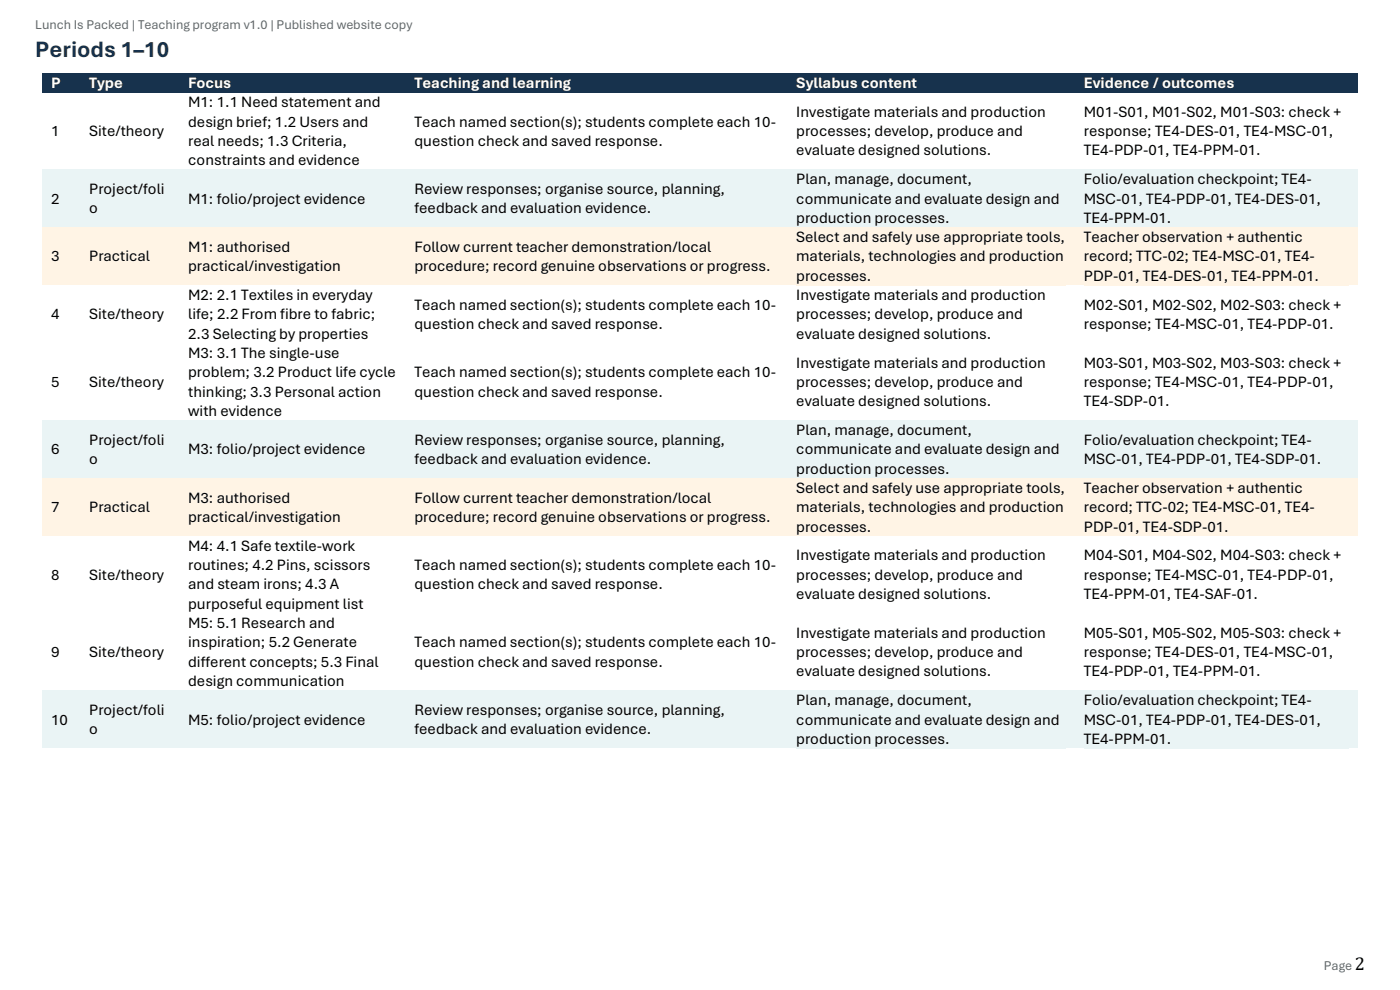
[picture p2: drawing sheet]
<svg xmlns="http://www.w3.org/2000/svg" width="297mm" height="210mm" viewBox="0 0 297 210" stroke-linecap="round" stroke-linejoin="round" font-family="sans-serif">
<defs><g id="words">
<text font-size="5" fill="#17324d" x="7.5" y="12.1">Periods 1–10</text>
<text font-size="3.9" x="287.4" y="205.7">2</text>
<g font-size="3.3" fill="#fff">
<text x="10.9" y="18.7">P</text>
<text x="18.9" y="18.7">Type</text>
<text x="39.9" y="18.7">Focus</text>
<text x="87.9" y="18.7">Teaching and learning</text>
<text x="168.9" y="18.7">Syllabus content</text>
<text x="229.9" y="18.7">Evidence / outcomes</text>
</g>
<g font-size="3.3">
<text x="39.9" y="22.7">M1: 1.1 Need statement and</text>
<text x="10.9" y="28.9">1</text>
<text x="18.9" y="28.9">Site/theory</text>
<text x="39.9" y="26.8">design brief; 1.2 Users and</text>
<text x="87.9" y="26.8">Teach named section(s); students complete each 10-</text>
<text x="168.9" y="24.8">Investigate materials and production</text>
<text x="168.9" y="28.9">processes; develop, produce and</text>
<text x="229.9" y="24.8">M01-S01, M01-S02, M01-S03: check +</text>
<text x="229.9" y="28.9">response; TE4-DES-01, TE4-MSC-01,</text>
<text x="39.9" y="30.9">real needs; 1.3 Criteria,</text>
<text x="39.9" y="35">constraints and evidence</text>
<text x="87.9" y="30.9">question check and saved response.</text>
<text x="168.9" y="33">evaluate designed solutions.</text>
<text x="229.9" y="33">TE4-PDP-01, TE4-PPM-01.</text>
<text x="18.9" y="41.2">Project/foli</text>
<text x="87.9" y="41.2">Review responses; organise source, planning,</text>
<text x="168.9" y="39.1">Plan, manage, document,</text>
<text x="229.9" y="39.1">Folio/evaluation checkpoint; TE4-</text>
<text x="10.9" y="43.2">2</text>
<text x="18.9" y="45.3">o</text>
<text x="39.9" y="43.2">M1: folio/project evidence</text>
<text x="87.9" y="45.3">feedback and evaluation evidence.</text>
<text x="168.9" y="43.2">communicate and evaluate design and</text>
<text x="168.9" y="47.3">production processes.</text>
<text x="229.9" y="43.2">MSC-01, TE4-PDP-01, TE4-DES-01,</text>
<text x="229.9" y="47.3">TE4-PPM-01.</text>
<text x="39.9" y="53.4">M1: authorised</text>
<text x="87.9" y="53.4">Follow current teacher demonstration/local</text>
<text x="168.9" y="51.4">Select and safely use appropriate tools,</text>
<text x="229.9" y="51.4">Teacher observation + authentic</text>
<text x="10.9" y="55.5">3</text>
<text x="18.9" y="55.5">Practical</text>
<text x="39.9" y="57.5">practical/investigation</text>
<text x="87.9" y="57.5">procedure; record genuine observations or progress.</text>
<text x="168.9" y="55.5">materials, technologies and production</text>
<text x="168.9" y="59.6">processes.</text>
<text x="229.9" y="55.5">record; TTC-02; TE4-MSC-01, TE4-</text>
<text x="229.9" y="59.6">PDP-01, TE4-DES-01, TE4-PPM-01.</text>
<text x="39.9" y="63.7">M2: 2.1 Textiles in everyday</text>
<text x="87.9" y="65.7">Teach named section(s); students complete each 10-</text>
<text x="168.9" y="63.7">Investigate materials and production</text>
<text x="229.9" y="65.7">M02-S01, M02-S02, M02-S03: check +</text>
<text x="10.9" y="67.8">4</text>
<text x="18.9" y="67.8">Site/theory</text>
<text x="39.9" y="67.8">life; 2.2 From fibre to fabric;</text>
<text x="39.9" y="71.9">2.3 Selecting by properties</text>
<text x="87.9" y="69.8">question check and saved response.</text>
<text x="168.9" y="67.8">processes; develop, produce and</text>
<text x="168.9" y="71.9">evaluate designed solutions.</text>
<text x="229.9" y="69.8">response; TE4-MSC-01, TE4-PDP-01.</text>
<text x="39.9" y="75.9">M3: 3.1 The single-use</text>
<text x="168.9" y="78">Investigate materials and production</text>
<text x="229.9" y="78">M03-S01, M03-S02, M03-S03: check +</text>
<text x="10.9" y="82.1">5</text>
<text x="18.9" y="82.1">Site/theory</text>
<text x="39.9" y="80">problem; 3.2 Product life cycle</text>
<text x="87.9" y="80">Teach named section(s); students complete each 10-</text>
<text x="168.9" y="82.1">processes; develop, produce and</text>
<text x="229.9" y="82.1">response; TE4-MSC-01, TE4-PDP-01,</text>
<text x="39.9" y="84.1">thinking; 3.3 Personal action</text>
<text x="39.9" y="88.2">with evidence</text>
<text x="87.9" y="84.1">question check and saved response.</text>
<text x="168.9" y="86.2">evaluate designed solutions.</text>
<text x="229.9" y="86.2">TE4-SDP-01.</text>
<text x="18.9" y="94.3">Project/foli</text>
<text x="87.9" y="94.3">Review responses; organise source, planning,</text>
<text x="168.9" y="92.3">Plan, manage, document,</text>
<text x="229.9" y="94.3">Folio/evaluation checkpoint; TE4-</text>
<text x="10.9" y="96.4">6</text>
<text x="18.9" y="98.4">o</text>
<text x="39.9" y="96.4">M3: folio/project evidence</text>
<text x="87.9" y="98.4">feedback and evaluation evidence.</text>
<text x="168.9" y="96.4">communicate and evaluate design and</text>
<text x="168.9" y="100.5">production processes.</text>
<text x="229.9" y="98.4">MSC-01, TE4-PDP-01, TE4-SDP-01.</text>
<text x="39.9" y="106.6">M3: authorised</text>
<text x="87.9" y="106.6">Follow current teacher demonstration/local</text>
<text x="168.9" y="104.6">Select and safely use appropriate tools,</text>
<text x="229.9" y="104.6">Teacher observation + authentic</text>
<text x="10.9" y="108.7">7</text>
<text x="18.9" y="108.7">Practical</text>
<text x="39.9" y="110.7">practical/investigation</text>
<text x="87.9" y="110.7">procedure; record genuine observations or progress.</text>
<text x="168.9" y="108.7">materials, technologies and production</text>
<text x="168.9" y="112.8">processes.</text>
<text x="229.9" y="108.7">record; TTC-02; TE4-MSC-01, TE4-</text>
<text x="229.9" y="112.8">PDP-01, TE4-SDP-01.</text>
<text x="39.9" y="116.9">M4: 4.1 Safe textile-work</text>
<text x="168.9" y="118.9">Investigate materials and production</text>
<text x="229.9" y="118.9">M04-S01, M04-S02, M04-S03: check +</text>
<text x="10.9" y="123">8</text>
<text x="18.9" y="123">Site/theory</text>
<text x="39.9" y="120.9">routines; 4.2 Pins, scissors</text>
<text x="39.9" y="125">and steam irons; 4.3 A</text>
<text x="87.9" y="120.9">Teach named section(s); students complete each 10-</text>
<text x="87.9" y="125">question check and saved response.</text>
<text x="168.9" y="123">processes; develop, produce and</text>
<text x="229.9" y="123">response; TE4-MSC-01, TE4-PDP-01,</text>
<text x="39.9" y="129.1">purposeful equipment list</text>
<text x="168.9" y="127.1">evaluate designed solutions.</text>
<text x="229.9" y="127.1">TE4-PPM-01, TE4-SAF-01.</text>
<text x="39.9" y="133.2">M5: 5.1 Research and</text>
<text x="39.9" y="137.3">inspiration; 5.2 Generate</text>
<text x="87.9" y="137.3">Teach named section(s); students complete each 10-</text>
<text x="168.9" y="135.3">Investigate materials and production</text>
<text x="229.9" y="135.3">M05-S01, M05-S02, M05-S03: check +</text>
<text x="10.9" y="139.3">9</text>
<text x="18.9" y="139.3">Site/theory</text>
<text x="39.9" y="141.4">different concepts; 5.3 Final</text>
<text x="87.9" y="141.4">question check and saved response.</text>
<text x="168.9" y="139.3">processes; develop, produce and</text>
<text x="168.9" y="143.5">evaluate designed solutions.</text>
<text x="229.9" y="139.3">response; TE4-DES-01, TE4-MSC-01,</text>
<text x="229.9" y="143.5">TE4-PDP-01, TE4-PPM-01.</text>
<text x="39.9" y="145.5">design communication</text>
<text x="168.9" y="149.6">Plan, manage, document,</text>
<text x="229.9" y="149.6">Folio/evaluation checkpoint; TE4-</text>
<text x="10.9" y="153.7">10</text>
<text x="18.9" y="151.6">Project/foli</text>
<text x="18.9" y="155.7">o</text>
<text x="39.9" y="153.7">M5: folio/project evidence</text>
<text x="87.9" y="151.6">Review responses; organise source, planning,</text>
<text x="87.9" y="155.7">feedback and evaluation evidence.</text>
<text x="168.9" y="153.7">communicate and evaluate design and</text>
<text x="229.9" y="153.7">MSC-01, TE4-PDP-01, TE4-DES-01,</text>
<text x="168.9" y="157.8">production processes.</text>
<text x="229.9" y="157.8">TE4-PPM-01.</text>
</g>
<g font-size="2.8" fill="#5d6873">
<text x="7.5" y="6.1">Lunch Is Packed | Teaching program v1.0 | Published website copy</text>
<text x="280.8" y="205.7">Page</text>
</g>
</g></defs>
<g fill="#17324d">
<path d="M9 15.5h8v4.1h-8z" fill-rule="evenodd"/>
<path d="M10.9 15.5h4.2v4.1h-4.2z" fill-rule="evenodd"/>
<path d="M17 15.5h21v4.1h-21z" fill-rule="evenodd"/>
<path d="M18.9 15.5h17.2v4.1h-17.2z" fill-rule="evenodd"/>
<path d="M38 15.5h48v4.1h-48z" fill-rule="evenodd"/>
<path d="M39.9 15.5h44.2v4.1h-44.2z" fill-rule="evenodd"/>
<path d="M86 15.5h81v4.1h-81z" fill-rule="evenodd"/>
<path d="M87.9 15.5h77.2v4.1h-77.2z" fill-rule="evenodd"/>
<path d="M167 15.5h61v4.1h-61z" fill-rule="evenodd"/>
<path d="M168.9 15.5h57.2v4.1h-57.2z" fill-rule="evenodd"/>
<path d="M228 15.5h60v4.1h-60z" fill-rule="evenodd"/>
<path d="M229.9 15.5h56.2v4.1h-56.2z" fill-rule="evenodd"/>
</g>
<g fill="#eaf4f5">
<path d="M9 35.9h8v12.3h-8z" fill-rule="evenodd"/>
<path d="M10.9 40.1h4.2v4h-4.2z" fill-rule="evenodd"/>
<path d="M17 35.9h21v12.3h-21z" fill-rule="evenodd"/>
<path d="M18.9 38h17.2v4.1h-17.2z" fill-rule="evenodd"/>
<path d="M18.9 42.1h17.2v4.1h-17.2z" fill-rule="evenodd"/>
<path d="M38 35.9h48v12.3h-48z" fill-rule="evenodd"/>
<path d="M39.9 40.1h44.2v4h-44.2z" fill-rule="evenodd"/>
<path d="M86 35.9h81v12.3h-81z" fill-rule="evenodd"/>
<path d="M87.9 38h77.2v4.1h-77.2z" fill-rule="evenodd"/>
<path d="M87.9 42.1h77.2v4.1h-77.2z" fill-rule="evenodd"/>
<path d="M167 35.9h61v12.3h-61z" fill-rule="evenodd"/>
<path d="M168.9 35.9h57.2v4.2h-57.2z" fill-rule="evenodd"/>
<path d="M168.9 40.1h57.2v4h-57.2z" fill-rule="evenodd"/>
<path d="M168.9 44.1h57.2v4.1h-57.2z" fill-rule="evenodd"/>
<path d="M228 35.9h60v12.3h-60z" fill-rule="evenodd"/>
<path d="M229.9 35.9h56.2v4.2h-56.2z" fill-rule="evenodd"/>
<path d="M229.9 40.1h56.2v4h-56.2z" fill-rule="evenodd"/>
<path d="M229.9 44.1h56.2v4.1h-56.2z" fill-rule="evenodd"/>
</g>
<g fill="#fff4e5">
<path d="M9 48.2h8v12.3h-8z" fill-rule="evenodd"/>
<path d="M10.9 52.3h4.2v4.1h-4.2z" fill-rule="evenodd"/>
<path d="M17 48.2h21v12.3h-21z" fill-rule="evenodd"/>
<path d="M18.9 52.3h17.2v4.1h-17.2z" fill-rule="evenodd"/>
<path d="M38 48.2h48v12.3h-48z" fill-rule="evenodd"/>
<path d="M39.9 50.3h44.2v4.1h-44.2z" fill-rule="evenodd"/>
<path d="M39.9 54.4h44.2v4.1h-44.2z" fill-rule="evenodd"/>
<path d="M86 48.2h81v12.3h-81z" fill-rule="evenodd"/>
<path d="M87.9 50.3h77.2v4.1h-77.2z" fill-rule="evenodd"/>
<path d="M87.9 54.4h77.2v4.1h-77.2z" fill-rule="evenodd"/>
<path d="M167 48.2h61v12.3h-61z" fill-rule="evenodd"/>
<path d="M168.9 48.2h57.2v4.1h-57.2z" fill-rule="evenodd"/>
<path d="M168.9 52.3h57.2v4.1h-57.2z" fill-rule="evenodd"/>
<path d="M168.9 56.4h57.2v4.1h-57.2z" fill-rule="evenodd"/>
<path d="M228 48.2h60v12.3h-60z" fill-rule="evenodd"/>
<path d="M229.9 48.2h56.2v4.1h-56.2z" fill-rule="evenodd"/>
<path d="M229.9 52.3h56.2v4.1h-56.2z" fill-rule="evenodd"/>
<path d="M229.9 56.4h56.2v4.1h-56.2z" fill-rule="evenodd"/>
</g>
<g fill="#eaf4f5">
<path d="M9 89.1h8v12.3h-8z" fill-rule="evenodd"/>
<path d="M10.9 93.2h4.2v4.1h-4.2z" fill-rule="evenodd"/>
<path d="M17 89.1h21v12.3h-21z" fill-rule="evenodd"/>
<path d="M18.9 91.2h17.2v4.1h-17.2z" fill-rule="evenodd"/>
<path d="M18.9 95.3h17.2v4.1h-17.2z" fill-rule="evenodd"/>
<path d="M38 89.1h48v12.3h-48z" fill-rule="evenodd"/>
<path d="M39.9 93.2h44.2v4.1h-44.2z" fill-rule="evenodd"/>
<path d="M86 89.1h81v12.3h-81z" fill-rule="evenodd"/>
<path d="M87.9 91.2h77.2v4.1h-77.2z" fill-rule="evenodd"/>
<path d="M87.9 95.3h77.2v4.1h-77.2z" fill-rule="evenodd"/>
<path d="M167 89.1h61v12.3h-61z" fill-rule="evenodd"/>
<path d="M168.9 89.1h57.2v4.1h-57.2z" fill-rule="evenodd"/>
<path d="M168.9 93.2h57.2v4.1h-57.2z" fill-rule="evenodd"/>
<path d="M168.9 97.3h57.2v4.1h-57.2z" fill-rule="evenodd"/>
<path d="M228 89.1h60v12.3h-60z" fill-rule="evenodd"/>
<path d="M229.9 91.2h56.2v4.1h-56.2z" fill-rule="evenodd"/>
<path d="M229.9 95.3h56.2v4.1h-56.2z" fill-rule="evenodd"/>
</g>
<g fill="#fff4e5">
<path d="M9 101.4h8v12.3h-8z" fill-rule="evenodd"/>
<path d="M10.9 105.5h4.2v4.1h-4.2z" fill-rule="evenodd"/>
<path d="M17 101.4h21v12.3h-21z" fill-rule="evenodd"/>
<path d="M18.9 105.5h17.2v4.1h-17.2z" fill-rule="evenodd"/>
<path d="M38 101.4h48v12.3h-48z" fill-rule="evenodd"/>
<path d="M39.9 103.5h44.2v4h-44.2z" fill-rule="evenodd"/>
<path d="M39.9 107.5h44.2v4.2h-44.2z" fill-rule="evenodd"/>
<path d="M86 101.4h81v12.3h-81z" fill-rule="evenodd"/>
<path d="M87.9 103.5h77.2v4h-77.2z" fill-rule="evenodd"/>
<path d="M87.9 107.5h77.2v4.2h-77.2z" fill-rule="evenodd"/>
<path d="M167 101.4h61v12.3h-61z" fill-rule="evenodd"/>
<path d="M168.9 101.4h57.2v4.1h-57.2z" fill-rule="evenodd"/>
<path d="M168.9 105.5h57.2v4.1h-57.2z" fill-rule="evenodd"/>
<path d="M168.9 109.6h57.2v4.1h-57.2z" fill-rule="evenodd"/>
<path d="M228 101.4h60v12.3h-60z" fill-rule="evenodd"/>
<path d="M229.9 101.4h56.2v4.1h-56.2z" fill-rule="evenodd"/>
<path d="M229.9 105.5h56.2v4.1h-56.2z" fill-rule="evenodd"/>
<path d="M229.9 109.6h56.2v4.1h-56.2z" fill-rule="evenodd"/>
</g>
<g fill="#eaf4f5">
<path d="M9 146.4h8v12.3h-8z" fill-rule="evenodd"/>
<path d="M10.9 150.5h4.2v4.1h-4.2z" fill-rule="evenodd"/>
<path d="M17 146.4h21v12.3h-21z" fill-rule="evenodd"/>
<path d="M18.9 148.5h17.2v4.1h-17.2z" fill-rule="evenodd"/>
<path d="M18.9 152.6h17.2v4.1h-17.2z" fill-rule="evenodd"/>
<path d="M38 146.4h48v12.3h-48z" fill-rule="evenodd"/>
<path d="M39.9 150.5h44.2v4.1h-44.2z" fill-rule="evenodd"/>
<path d="M86 146.4h81v12.3h-81z" fill-rule="evenodd"/>
<path d="M87.9 148.5h77.2v4.1h-77.2z" fill-rule="evenodd"/>
<path d="M87.9 152.6h77.2v4.1h-77.2z" fill-rule="evenodd"/>
<path d="M167 146.4h61v12.3h-61z" fill-rule="evenodd"/>
<path d="M168.9 146.4h57.2v4.1h-57.2z" fill-rule="evenodd"/>
<path d="M168.9 150.5h57.2v4.1h-57.2z" fill-rule="evenodd"/>
<path d="M168.9 154.6h57.2v4.1h-57.2z" fill-rule="evenodd"/>
<path d="M228 146.4h60v12.3h-60z" fill-rule="evenodd"/>
<path d="M229.9 146.4h56.2v4.1h-56.2z" fill-rule="evenodd"/>
<path d="M229.9 150.5h56.2v4.1h-56.2z" fill-rule="evenodd"/>
<path d="M229.9 154.6h56.2v4.1h-56.2z" fill-rule="evenodd"/>
</g>
<use href="#words"/>
</svg>
